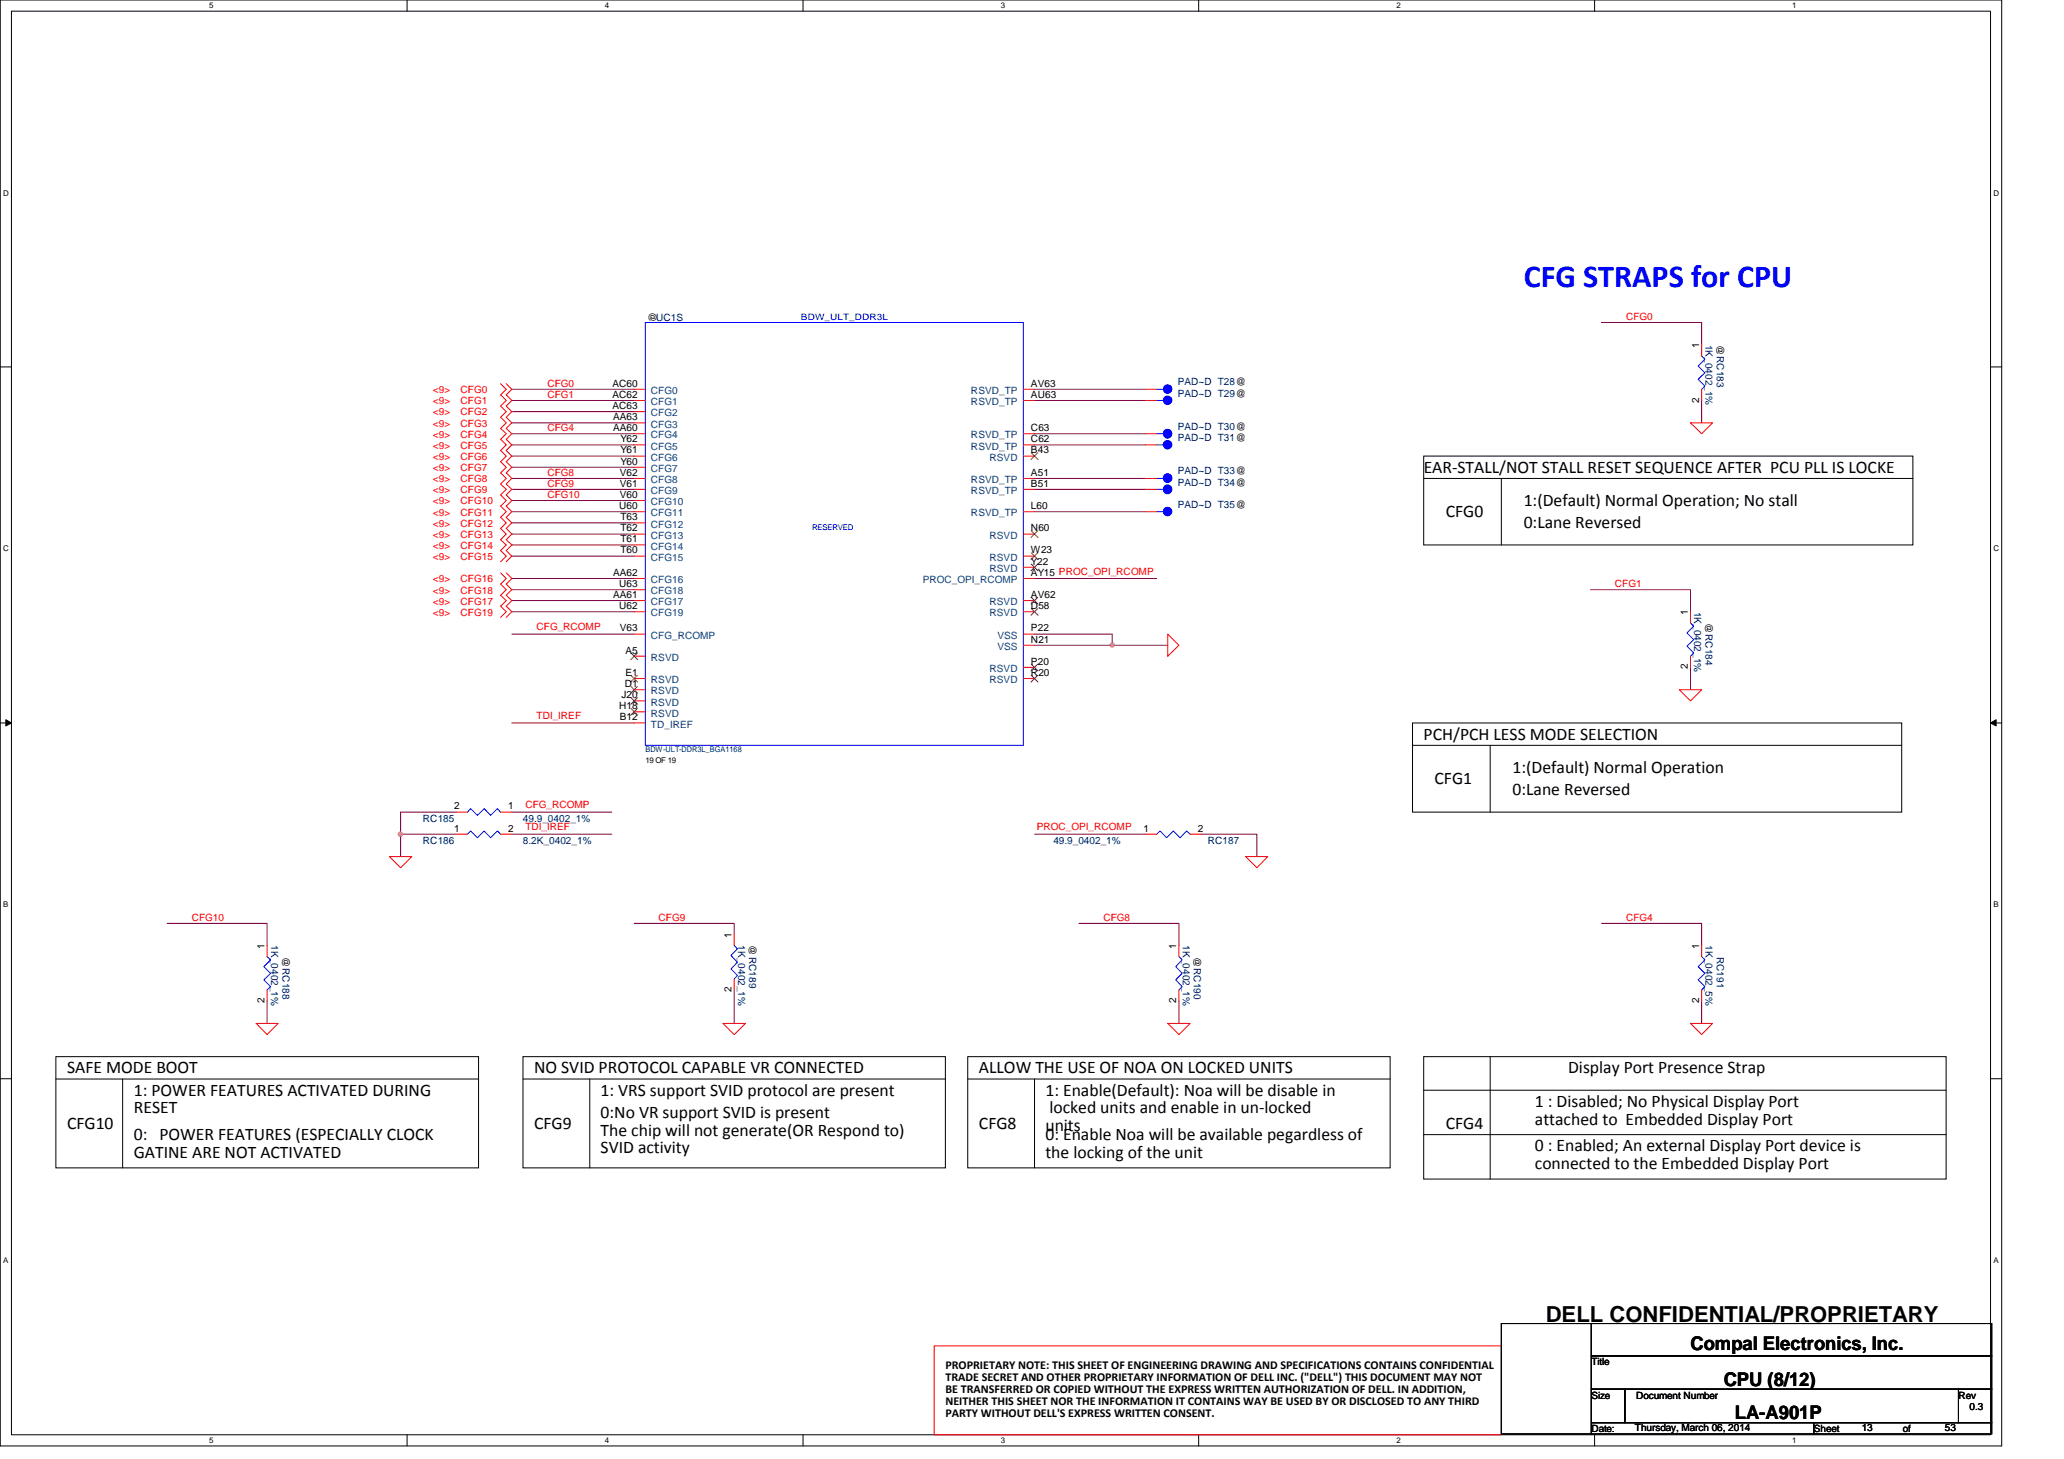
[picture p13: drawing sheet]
<svg xmlns="http://www.w3.org/2000/svg" width="297mm" height="210mm" viewBox="0 0 297 210" stroke-linecap="round" stroke-linejoin="round" font-family="sans-serif">
<defs><g id="words">
<text font-size="4.6" fill="#00f" x="219.3" y="41.2">CFG STRAPS for CPU</text>
<text font-size="3.2" x="222.5" y="190.2">DELL CONFIDENTIAL/PROPRIETARY</text>
<g font-size="2.7">
<text x="243.3" y="194.3">Compal Electronics, Inc.</text>
<text x="248.1" y="199.4">CPU (8/12)</text>
<text x="249.7" y="204.2">LA-A901P</text>
</g>
<g font-size="2.5">
<text x="204.9" y="68">EAR-STALL/NOT STALL RESET SEQUENCE AFTER PCU PLL IS LOCKE</text>
<text x="208.1" y="74.4">CFG0</text>
<text x="219.3" y="72.8">1:(Default) Normal Operation; No stall</text>
<text x="219.3" y="76">0:Lane Reversed</text>
<text x="204.9" y="106.4">PCH/PCH LESS MODE SELECTION</text>
<text x="206.5" y="112.8">CFG1</text>
<text x="217.7" y="111.3">1:(Default) Normal Operation</text>
<text x="217.7" y="114.4">0:Lane Reversed</text>
<text x="9.6" y="154.4">SAFE MODE BOOT</text>
<text x="76.9" y="154.4">NO SVID PROTOCOL CAPABLE VR CONNECTED</text>
<text x="140.9" y="154.4">ALLOW THE USE OF NOA ON LOCKED UNITS</text>
<text x="225.7" y="154.4">Display Port Presence Strap</text>
<text x="19.3" y="157.7">1: POWER FEATURES ACTIVATED DURING</text>
<text x="19.3" y="160.2">RESET</text>
<text x="86.4" y="157.7">1: VRS support SVID protocol are present</text>
<text x="86.4" y="160.8">0:No VR support SVID is present</text>
<text x="150.4" y="157.7">1: Enable(Default): Noa will be disable in</text>
<text x="151" y="160.2">locked units and enable in un-locked</text>
<text x="220.9" y="159.3">1 : Disabled; No Physical Display Port</text>
<text x="220.9" y="161.8">attached to Embedded Display Port</text>
<text x="9.6" y="162.4">CFG10</text>
<text x="19.3" y="164">0: POWER FEATURES (ESPECIALLY CLOCK</text>
<text x="19.3" y="166.6">GATINE ARE NOT ACTIVATED</text>
<text x="76.9" y="162.4">CFG9</text>
<text x="86.4" y="163.4">The chip will not generate(OR Respond to)</text>
<text x="86.4" y="165.9">SVID activity</text>
<text x="140.9" y="162.4">CFG8</text>
<text x="150.4" y="162.7">units</text>
<text x="150.4" y="164">0: Enable Noa will be available pegardless of</text>
<text x="150.4" y="166.6">the locking of the unit</text>
<text x="208.1" y="162.4">CFG4</text>
<text x="220.9" y="165.7">0 : Enabled; An external Display Port device is</text>
<text x="220.9" y="168.2">connected to the Embedded Display Port</text>
</g>
<g font-size="1.7">
<text x="136.1" y="196.9">PROPRIETARY NOTE: THIS SHEET OF ENGINEERING DRAWING AND SPECIFICATIONS CONTAINS CONFIDENTIAL</text>
<text x="136.1" y="198.6">TRADE SECRET AND OTHER PROPRIETARY INFORMATION OF DELL INC. (&quot;DELL&quot;) THIS DOCUMENT MAY NOT</text>
<text x="136.1" y="200.4">BE TRANSFERRED OR COPIED WITHOUT THE EXPRESS WRITTEN AUTHORIZATION OF DELL. IN ADDITION,</text>
<text x="136.1" y="202.1">NEITHER THIS SHEET NOR THE INFORMATION IT CONTAINS WAY BE USED BY OR DISCLOSED TO ANY THIRD</text>
<text x="136.1" y="203.8">PARTY WITHOUT DELL'S EXPRESS WRITTEN CONSENT.</text>
</g>
<g font-size="1.4">
<text x="93.4" y="44.8" transform="rotate(90 93.4 44.8)">@</text>
<text x="244.5" y="50.1" transform="rotate(-90 244.5 50.1)">1</text>
<text x="247.1" y="49.6" transform="rotate(90 247.1 49.6)">@RC183</text>
<text x="88.1" y="58.8">AC63</text>
<text x="88.1" y="57.2">AC62</text>
<text x="88.1" y="55.6">AC60</text>
<text x="148.4" y="57.2">AU63</text>
<text x="148.4" y="55.6">AV63</text>
<text x="244.5" y="57.9" transform="rotate(-90 244.5 57.9)">2</text>
<text x="88.2" y="62">AA60</text>
<text x="88.2" y="60.5">AA63</text>
<text x="89.3" y="63.6">Y62</text>
<text x="89.3" y="65.2">Y61</text>
<text x="148.4" y="62">C63</text>
<text x="148.4" y="63.6">C62</text>
<text x="148.4" y="65.2">B43</text>
<text x="89.2" y="71.6">V60</text>
<text x="89.2" y="70">V61</text>
<text x="89.2" y="68.5">V62</text>
<text x="89.3" y="66.8">Y60</text>
<text x="148.4" y="70">B51</text>
<text x="148.4" y="68.5">A51</text>
<text x="89.1" y="73.2">U60</text>
<text x="89.3" y="74.8">T63</text>
<text x="89.3" y="76.5">T62</text>
<text x="148.4" y="73.2">L60</text>
<text x="148.4" y="76.5">N60</text>
<text x="88.2" y="82.8">AA62</text>
<text x="89.3" y="79.6">T60</text>
<text x="89.3" y="78">T61</text>
<text x="148.4" y="82.8">AY15 PROC_OPI_RCOMP</text>
<text x="148.4" y="81.2">Y22</text>
<text x="148.4" y="79.6">W23</text>
<text x="88.2" y="86">AA61</text>
<text x="89.1" y="84.5">U63</text>
<text x="89.1" y="87.6">U62</text>
<text x="148.4" y="87.6">D58</text>
<text x="148.4" y="86">AV62</text>
<text x="242.9" y="88.5" transform="rotate(-90 242.9 88.5)">1</text>
<text x="245.4" y="89.6" transform="rotate(90 245.4 89.6)">@RC184</text>
<text x="89.2" y="90.8">V63</text>
<text x="90" y="94">A5</text>
<text x="148.4" y="92.5">N21</text>
<text x="148.4" y="90.8">P22</text>
<text x="148.4" y="95.6">P20</text>
<text x="89.4" y="100.5">J20</text>
<text x="89.9" y="98.8">D1</text>
<text x="90" y="97.2">E1</text>
<text x="148.4" y="97.2">R20</text>
<text x="242.9" y="96.3" transform="rotate(-90 242.9 96.3)">2</text>
<text x="89.1" y="102">H18</text>
<text x="89.2" y="103.6">B12</text>
<text x="65.4" y="116.5">2</text>
<text x="65.4" y="119.6">1</text>
<text x="73.1" y="116.5">1</text>
<text x="73.1" y="119.6">2</text>
<text x="164.5" y="119.6">1</text>
<text x="172.4" y="119.6">2</text>
<text x="38.1" y="136.5" transform="rotate(-90 38.1 136.5)">1</text>
<text x="40.6" y="137.6" transform="rotate(90 40.6 137.6)">@RC188</text>
<text x="105.3" y="134.9" transform="rotate(-90 105.3 134.9)">1</text>
<text x="107.8" y="136" transform="rotate(90 107.8 136)">@RC189</text>
<text x="169.3" y="136.5" transform="rotate(-90 169.3 136.5)">1</text>
<text x="171.8" y="137.6" transform="rotate(90 171.8 137.6)">@RC190</text>
<text x="244.5" y="136.5" transform="rotate(-90 244.5 136.5)">1</text>
<text x="105.3" y="142.7" transform="rotate(-90 105.3 142.7)">2</text>
<text x="38.1" y="144.3" transform="rotate(-90 38.1 144.3)">2</text>
<text x="169.3" y="144.3" transform="rotate(-90 169.3 144.3)">2</text>
<text x="244.5" y="144.3" transform="rotate(-90 244.5 144.3)">2</text>
<text x="229" y="196.4">Title</text>
<text x="229" y="201.2">Size</text>
<text x="235.5" y="201.2">Document Number</text>
<text x="281.9" y="201.2">Rev</text>
<text x="283.5" y="202.8">0.3</text>
<text x="229" y="206">Date:</text>
<text x="235.3" y="205.9">Thursday, March 06, 2014</text>
<text x="261" y="206">Sheet</text>
<text x="267.9" y="205.9">13</text>
<text x="273.9" y="206">of</text>
<text x="279.9" y="205.9">53</text>
</g>
<g font-size="1.4" fill="#000080">
<text x="94.4" y="46.2">UC1S</text>
<text x="245.4" y="49.6" transform="rotate(90 245.4 49.6)">1K_0402_1%</text>
<text x="169.5" y="57.1">PAD~D T29@</text>
<text x="169.5" y="55.5">PAD~D T28@</text>
<text x="169.5" y="61.8">PAD~D T30@</text>
<text x="169.5" y="63.5">PAD~D T31@</text>
<text x="169.5" y="68.2">PAD~D T33@</text>
<text x="169.5" y="69.8">PAD~D T34@</text>
<text x="169.5" y="73.1">PAD~D T35@</text>
<text x="243.8" y="88" transform="rotate(90 243.8 88)">1K_0402_1%</text>
<text x="60.9" y="118.2">RC185</text>
<text x="75.3" y="118.2">49.9_0402_1%</text>
<text x="60.9" y="121.4">RC186</text>
<text x="75.3" y="121.4">8.2K_0402_1%</text>
<text x="151.6" y="121.4">49.9_0402_1%</text>
<text x="173.8" y="121.4">RC187</text>
<text x="39" y="136" transform="rotate(90 39 136)">1K_0402_1%</text>
<text x="106.2" y="136" transform="rotate(90 106.2 136)">1K_0402_1%</text>
<text x="170.2" y="136" transform="rotate(90 170.2 136)">1K_0402_1%</text>
<text x="245.4" y="136" transform="rotate(90 245.4 136)">1K_0402_5%</text>
<text x="247.1" y="137.6" transform="rotate(90 247.1 137.6)">RC191</text>
</g>
<g font-size="1.4" fill="#f00">
<text x="234" y="46.1">CFG0</text>
<text x="62.3" y="56.6">&lt;9&gt;</text>
<text x="62.3" y="59.8">&lt;9&gt;</text>
<text x="62.3" y="58.2">&lt;9&gt;</text>
<text x="66.3" y="56.6">CFG0</text>
<text x="66.3" y="59.8">CFG2</text>
<text x="66.3" y="58.2">CFG1</text>
<text x="78.8" y="55.7">CFG0</text>
<text x="78.8" y="57.3">CFG1</text>
<text x="62.3" y="63">&lt;9&gt;</text>
<text x="62.3" y="64.6">&lt;9&gt;</text>
<text x="62.3" y="61.4">&lt;9&gt;</text>
<text x="66.3" y="63">CFG4</text>
<text x="66.3" y="64.6">CFG5</text>
<text x="66.3" y="61.4">CFG3</text>
<text x="78.8" y="62.1">CFG4</text>
<text x="62.3" y="66.2">&lt;9&gt;</text>
<text x="62.3" y="67.8">&lt;9&gt;</text>
<text x="62.3" y="69.4">&lt;9&gt;</text>
<text x="62.3" y="71">&lt;9&gt;</text>
<text x="66.3" y="66.2">CFG6</text>
<text x="66.3" y="67.8">CFG7</text>
<text x="66.3" y="69.4">CFG8</text>
<text x="66.3" y="71">CFG9</text>
<text x="78.8" y="71.7">CFG10</text>
<text x="78.8" y="68.5">CFG8</text>
<text x="78.8" y="70.1">CFG9</text>
<text x="62.3" y="72.6">&lt;9&gt;</text>
<text x="62.3" y="74.2">&lt;9&gt;</text>
<text x="62.3" y="75.8">&lt;9&gt;</text>
<text x="62.3" y="77.4">&lt;9&gt;</text>
<text x="66.3" y="72.6">CFG10</text>
<text x="66.3" y="74.2">CFG11</text>
<text x="66.3" y="75.8">CFG12</text>
<text x="66.3" y="77.4">CFG13</text>
<text x="62.3" y="79">&lt;9&gt;</text>
<text x="62.3" y="80.6">&lt;9&gt;</text>
<text x="62.3" y="83.8">&lt;9&gt;</text>
<text x="66.3" y="79">CFG14</text>
<text x="66.3" y="80.6">CFG15</text>
<text x="66.3" y="83.8">CFG16</text>
<text x="62.3" y="88.6">&lt;9&gt;</text>
<text x="62.3" y="85.4">&lt;9&gt;</text>
<text x="62.3" y="87">&lt;9&gt;</text>
<text x="66.3" y="88.6">CFG19</text>
<text x="66.3" y="85.4">CFG18</text>
<text x="66.3" y="87">CFG17</text>
<text x="232.4" y="84.5">CFG1</text>
<text x="77.2" y="90.7">CFG_RCOMP</text>
<text x="77.2" y="103.5">TDI_IREF</text>
<text x="75.6" y="116.3">CFG_RCOMP</text>
<text x="75.6" y="119.5">TDI_IREF</text>
<text x="149.2" y="119.5">PROC_OPI_RCOMP</text>
<text x="27.6" y="132.5">CFG10</text>
<text x="94.8" y="132.5">CFG9</text>
<text x="158.8" y="132.5">CFG8</text>
<text x="234" y="132.5">CFG4</text>
</g>
<g font-size="1.4" fill="#004080">
<text x="93.7" y="59.9">CFG2</text>
<text x="93.7" y="58.3">CFG1</text>
<text x="93.7" y="56.7">CFG0</text>
<text x="139.7" y="58.3">RSVD_TP</text>
<text x="139.7" y="56.7">RSVD_TP</text>
<text x="93.7" y="63.1">CFG4</text>
<text x="93.7" y="64.7">CFG5</text>
<text x="93.7" y="61.5">CFG3</text>
<text x="139.7" y="63.1">RSVD_TP</text>
<text x="139.7" y="64.7">RSVD_TP</text>
<text x="93.7" y="67.9">CFG7</text>
<text x="93.7" y="71.1">CFG9</text>
<text x="93.7" y="69.5">CFG8</text>
<text x="93.7" y="66.3">CFG6</text>
<text x="139.7" y="71.1">RSVD_TP</text>
<text x="139.7" y="69.5">RSVD_TP</text>
<text x="142.4" y="66.3">RSVD</text>
<text x="93.7" y="74.3">CFG11</text>
<text x="93.7" y="72.7">CFG10</text>
<text x="93.7" y="75.9">CFG12</text>
<text x="93.7" y="77.5">CFG13</text>
<text x="139.7" y="74.3">RSVD_TP</text>
<text x="142.4" y="77.5">RSVD</text>
<text x="93.7" y="83.9">CFG16</text>
<text x="93.7" y="80.7">CFG15</text>
<text x="93.7" y="79.1">CFG14</text>
<text x="132.8" y="83.9">PROC_OPI_RCOMP</text>
<text x="142.4" y="82.3">RSVD</text>
<text x="142.4" y="80.7">RSVD</text>
<text x="93.7" y="87.1">CFG17</text>
<text x="93.7" y="85.5">CFG18</text>
<text x="93.7" y="88.7">CFG19</text>
<text x="142.4" y="88.7">RSVD</text>
<text x="142.4" y="87.1">RSVD</text>
<text x="93.7" y="91.9">CFG_RCOMP</text>
<text x="93.7" y="95.1">RSVD</text>
<text x="143.5" y="93.5">VSS</text>
<text x="143.5" y="91.9">VSS</text>
<text x="93.7" y="101.5">RSVD</text>
<text x="93.7" y="98.3">RSVD</text>
<text x="93.7" y="99.9">RSVD</text>
<text x="142.4" y="98.3">RSVD</text>
<text x="142.4" y="96.7">RSVD</text>
<text x="93.7" y="104.7">TD_IREF</text>
<text x="93.7" y="103.1">RSVD</text>
</g>
<text font-size="1.3" fill="#00f" x="115.3" y="46">BDW_ULT_DDR3L</text>
<g font-size="1.1">
<text x="30.1" y="1.1">5</text>
<text x="87" y="1.1">4</text>
<text x="144" y="1.1">3</text>
<text x="201" y="1.1">2</text>
<text x="257.9" y="1.1">1</text>
<text x=".5" y="28.2">D</text>
<text x="286.9" y="28.2">D</text>
<text x=".5" y="79.3">C</text>
<text x="286.9" y="79.3">C</text>
<text x="92.9" y="109.8">19 OF 19</text>
<text x=".5" y="130.6">B</text>
<text x="286.9" y="130.6">B</text>
<text x=".5" y="181.7">A</text>
<text x="286.9" y="181.7">A</text>
<text x="30.1" y="207.6">5</text>
<text x="87" y="207.6">4</text>
<text x="144" y="207.6">3</text>
<text x="201" y="207.6">2</text>
<text x="257.9" y="207.6">1</text>
</g>
<text font-size="1.1" fill="#00f" x="116.9" y="76.2">RESERVED</text>
<text font-size="1.1" fill="#000080" x="92.9" y="108.2">BDW-ULT-DDR3L_BGA1168</text>
</g></defs>
<path d="M0 0h288.1v208h-288.1zM1.6 1.6h284.9v204.8h-284.9z" fill="none" stroke="#000" stroke-width=".14"/>
<g fill="#fff">
<path d="M30.1 .2h.6v1.2h-.6z"/>
<path d="M30.1 206.6h.6v1.2h-.6z"/>
</g>
<path d="M58.6 0v1.6M58.6 206.4v1.6" fill="none" stroke="#000" stroke-width=".14"/>
<g fill="#fff">
<path d="M87 .2h.6v1.2h-.6z"/>
<path d="M87 206.6h.6v1.2h-.6z"/>
</g>
<path d="M115.6 0v1.6M115.6 206.4v1.6" fill="none" stroke="#000" stroke-width=".14"/>
<g fill="#fff">
<path d="M144 .2h.6v1.2h-.6z"/>
<path d="M144 206.6h.6v1.2h-.6z"/>
</g>
<path d="M172.5 0v1.6M172.5 206.4v1.6" fill="none" stroke="#000" stroke-width=".14"/>
<g fill="#fff">
<path d="M201 .2h.5v1.2h-.5z"/>
<path d="M201 206.6h.5v1.2h-.5z"/>
</g>
<path d="M229.5 0v1.6M229.5 206.4v1.6" fill="none" stroke="#000" stroke-width=".14"/>
<g fill="#fff">
<path d="M257.9 .2h.6v1.2h-.6z"/>
<path d="M257.9 206.6h.6v1.2h-.6z"/>
<path d="M.5 27.2h.7v1.2h-.7z"/>
<path d="M286.9 27.2h.8v1.2h-.8z"/>
<path d="M.5 78.4h.7v1.1h-.7z"/>
<path d="M286.9 78.4h.8v1.1h-.8z"/>
</g>
<path d="M0 52.8h1.6M286.5 52.8h1.6" fill="none" stroke="#000" stroke-width=".14"/>
<g fill="#fff">
<path d="M.5 129.6h.7v1.2h-.7z"/>
<path d="M286.9 129.6h.7v1.2h-.7z"/>
</g>
<path d="M0 104h1.6M.8 103.5l.8 .5-.8 .4zM286.5 104h1.6M286.5 104l.8-.5v.9z" fill="none" stroke="#000" stroke-width=".14"/>
<path d="M.8 103.5l.8 .5-.8 .4zM286.5 104l.8-.5v.9z" fill="#000"/>
<g fill="#fff">
<path d="M.5 180.8h.7v1.1h-.7z"/>
<path d="M286.9 180.8h.7v1.1h-.7z"/>
</g>
<g fill="none" stroke="#000" stroke-width=".14">
<path d="M204.9 68.8h70.4M204.9 65.6h70.4v12.8h-70.4zM216.1 68.8v9.6M203.3 107.2h70.4M203.3 104h70.4v12.8h-70.4zM214.5 107.2v9.6M0 155.2h1.6M8 152h60.9v16h-60.9zM8 155.2h60.9M17.6 155.2v12.8M75.3 155.2h60.8M75.3 152h60.8v16h-60.8z"/>
<path d="M84.9 155.2v12.8M139.3 152h60.8v16h-60.8zM139.3 155.2h60.8M148.9 155.2v12.8M204.9 156.8h75.2M204.9 152h75.2v17.6h-75.2zM214.5 152v17.6M286.5 155.2h1.6M204.9 163.2h75.2"/>
</g>
<path d="M134.4 193.6h81.7v12.8h-81.7z" fill="none" stroke="#f00" stroke-width=".14"/>
<g fill="none" stroke="#800040" stroke-width=".14">
<path d="M73.7 56h17.6M73.7 57.6h17.6M73.7 59.2h17.6M230.5 46.4h14.4v3.2M73.7 72h17.6M73.7 73.6h17.6M73.7 75.2h17.6M73.7 76.8h17.6M73.7 78.4h17.6M73.7 60.8h17.6M73.7 62.4h17.6M73.7 64h17.6"/>
<path d="M73.7 65.6h17.6M73.7 67.2h17.6M73.7 68.8h17.6M73.7 70.4h17.6M73.7 80h17.6M73.7 83.2h17.6M73.7 86.4h17.6M73.7 84.8h17.6M73.7 88h17.6M73.7 91.2h17.6M160.1 91.2v1.6h8M228.9 84.8h14.4v3.2"/>
<path d="M73.7 116.8h14.3M24 132.8h14.4v3.2M91.3 132.8h14.4v1.6M155.3 132.8h14.4v3.2M230.5 132.8h14.4v3.2M169.7 144v3.2M244.9 144v3.2"/>
</g>
<circle cx="160.1" cy="92.8" r=".3" fill="#f0f"/>
<circle cx="160.1" cy="92.8" r=".3" fill="none" stroke="#f0f" stroke-width=".14"/>
<path d="M148.9 91.2h11.2M57.7 116.8v3.2h8M172.9 120h8v3.2" fill="none" stroke="#800040" stroke-width=".14"/>
<circle cx="57.6" cy="120" r=".31" fill="#f0f"/>
<circle cx="57.6" cy="120" r=".31" fill="none" stroke="#f0f" stroke-width=".14"/>
<g fill="none" stroke="#800040" stroke-width=".14">
<path d="M148.9 56h16M148.9 57.6h16M244.9 57.6v3.2M148.9 62.4h16M148.9 64h16M148.9 68.8h16M148.9 70.4h16M148.9 73.6h16M148.9 83.2h17.6M148.9 92.8h11.2M243.3 96v3.2M57.7 116.8h8"/>
<path d="M73.7 104h17.6M57.7 120v3.2M73.7 120h14.3M148.9 120h16M38.4 144v3.2M105.7 142.4v4.8"/>
</g>
<g fill="none" stroke="#f00" stroke-width=".14">
<path d="M72 55.2l.9 .8-.9 .8 .9 .8-.9 .8 .9 .8-.9 .8 .9 .8-.9 .8 .9 .8-.9 .8 .9 .8-.9 .8 .9 .8-.9 .8 .9 .8-.9 .8 .9 .8-.9 .8 .9 .8-.9 .8 .9 .8-.9 .8 .9 .8-.9 .8 .9 .8-.9 .8 .9 .8-.9 .8 .9 .8-.9 .8 .9 .8-.9 .8M72.9 55.2l.8 .8-.8 .8 .8 .8-.8 .8 .8 .8-.8 .8 .8 .8-.8 .8 .8 .8-.8 .8 .8 .8-.8 .8 .8 .8-.8 .8 .8 .8-.8 .8 .8 .8-.8 .8 .8 .8-.8 .8 .8 .8-.8 .8 .8 .8-.8 .8 .8 .8-.8 .8 .8 .8-.8 .8 .8 .8-.8 .8 .8 .8-.8 .8M243.3 60.8h3.2l-1.6 1.6zM72 82.4l.9 .8-.9 .8 .9 .8-.9 .8 .9 .8-.9 .8 .9 .8-.9 .8M72.9 82.4l.8 .8-.8 .8 .8 .8-.8 .8 .8 .8-.8 .8 .8 .8-.8 .8M168.1 91.2l1.6 1.6-1.6 1.6zM241.7 99.2h3.2l-1.6 1.6zM56 123.2h3.3l-1.6 1.6zM179.3 123.2h3.2l-1.6 1.6zM36.9 147.2h3.1l-1.6 1.6zM104.1 147.2h3.2l-1.6 1.6zM168.1 147.2h3.2l-1.6 1.6z"/>
<path d="M243.3 147.2h3.2l-1.6 1.6z"/>
</g>
<path d="M216.1 190.4h12.9v15.9h-12.9zM229 190.4h57.6v4.7h-57.6zM229 195.1h57.6v4.8h-57.6zM229 199.9h4.8v4.8h-4.8zM233.8 199.9h48.1v4.8h-48.1zM281.9 199.9h4.7v4.8h-4.7zM229 204.7h32v1.6h-32zM261 204.7h25.6v1.6h-25.6z" fill="none" stroke="#000" stroke-width=".14"/>
<circle cx="168" cy="68.8" r=".63" fill="#00f"/>
<g fill="none" stroke="#00f" stroke-width=".14">
<path d="M166.5 68.8h.9M166.5 120l.5-.5 .9 1 1-1 .9 1 1-1 .5 .5M169.7 137.6l.4 .5-.9 1 .9 .9-.9 1 .9 .9-.4 .5"/>
<circle cx="168" cy="68.8" r=".63"/>
</g>
<path d="M164.9 68.8h1.6M164.9 120h1.6M169.7 136v1.6M171.3 120h1.6M169.7 142.4v1.6" fill="none" stroke="#f00" stroke-width=".14"/>
<circle cx="168" cy="62.4" r=".63" fill="#00f"/>
<g fill="none" stroke="#00f" stroke-width=".14">
<path d="M166.5 62.4h.9"/>
<circle cx="168" cy="62.4" r=".63"/>
</g>
<path d="M164.9 62.4h1.6" fill="none" stroke="#f00" stroke-width=".14"/>
<circle cx="168" cy="73.6" r=".62" fill="#00f"/>
<g fill="none" stroke="#00f" stroke-width=".14">
<path d="M166.5 73.6h.9M67.3 116.8l.4-.5 1 1 1-1 .9 1 1-1 .4 .5"/>
<circle cx="168" cy="73.6" r=".62"/>
</g>
<path d="M164.9 73.6h1.6M65.7 116.8h1.6M72 116.8h1.7" fill="none" stroke="#f00" stroke-width=".14"/>
<circle cx="168" cy="64" r=".62" fill="#00f"/>
<g fill="none" stroke="#00f" stroke-width=".14">
<path d="M166.5 64h.9"/>
<circle cx="168" cy="64" r=".62"/>
</g>
<path d="M164.9 64h1.6" fill="none" stroke="#f00" stroke-width=".14"/>
<circle cx="168" cy="57.6" r=".62" fill="#00f"/>
<g fill="none" stroke="#00f" stroke-width=".14">
<path d="M166.5 57.6h.9M244.9 51.2l.5 .5-1 1 1 .9-1 1 1 .9-.5 .5M243.3 89.6l.5 .5-1 1 1 .9-1 1 1 .9-.5 .5M244.9 137.6l.5 .5-1 1 1 .9-1 1 1 .9-.5 .5"/>
<circle cx="168" cy="57.6" r=".62"/>
</g>
<path d="M164.9 57.6h1.6M244.9 49.6v1.6M244.9 56v1.6M243.3 88v1.6M243.3 94.4v1.6M244.9 136v1.6M244.9 142.4v1.6" fill="none" stroke="#f00" stroke-width=".14"/>
<circle cx="168" cy="56" r=".62" fill="#00f"/>
<g fill="none" stroke="#00f" stroke-width=".14">
<path d="M92.9 46.4h54.4v60.8h-54.4zM166.5 56h.9"/>
<circle cx="168" cy="56" r=".62"/>
</g>
<g fill="none" stroke="#f00" stroke-width=".14">
<path d="M91.3 59.2h1.6M91.3 57.6h1.6M91.3 56h1.6M147.3 57.6h1.6M147.3 56h1.6M164.9 56h1.6M91.3 62.4h1.6M91.3 64h1.6M91.3 67.2h1.6M91.3 73.6h1.6M91.3 72h1.6M91.3 70.4h1.6"/>
<path d="M91.3 68.8h1.6M91.3 60.8h1.6M91.3 78.4h1.6M91.3 75.2h1.6M91.3 76.8h1.6M91.3 65.6h1.6M147.3 62.4h1.6M147.3 64h1.6M147.3 73.6h1.6M147.3 70.4h1.6M147.3 68.8h1.6M147.3 76.8h1.6"/>
<path d="M147.3 65.6h1.6M91.3 86.4h1.6M91.3 84.8h1.6M91.3 88h1.6M91.3 83.2h1.6M91.3 80h1.6M91.3 91.2h1.6M91.3 94.4h1.6M91.3 97.6h1.6M91.3 99.2h1.6M147.3 81.6h1.6M147.3 80h1.6"/>
<path d="M147.3 88h1.6M147.3 86.4h1.6M147.3 92.8h1.6M147.3 91.2h1.6M147.3 97.6h1.6M147.3 96h1.6M147.3 83.2h1.6M91.3 100.8h1.6M91.3 104h1.6M91.3 102.4h1.6"/>
</g>
<g fill="none" stroke="#804000" stroke-width=".14">
<path d="M148.4 76.4l1 .9M148.4 79.5l1 1M148.4 65.2l1 .9M149.3 76.4l-.9 .9M149.3 79.5l-.9 1M149.3 65.2l-.9 .9M90.8 93.9l1 1M90.8 97.2l1 .9M90.8 98.8l1 .9M91.7 93.9l-.9 1M91.7 97.2l-.9 .9M91.7 98.8l-.9 .9"/>
<path d="M148.4 81.2l1 .9M148.4 87.5l1 1M148.4 85.9l1 1M148.4 97.2l1 .9M148.4 95.5l1 1M149.3 81.2l-.9 .9M149.3 87.5l-.9 1M149.3 85.9l-.9 1M149.3 97.2l-.9 .9M149.3 95.5l-.9 1M90.8 100.4l1 .9M90.8 101.9l1 1"/>
<path d="M91.7 100.4l-.9 .9M91.7 101.9l-.9 1"/>
</g>
<circle cx="168" cy="70.4" r=".63" fill="#00f"/>
<g fill="none" stroke="#00f" stroke-width=".14">
<path d="M166.5 70.4h.9M38.4 137.6l.5 .5-.9 1 .9 .9-.9 1 .9 .9-.5 .5M67.3 120l.4-.5 1 1 1-1 .9 1 1-1 .4 .5M105.7 136l.4 .5-.9 1 .9 .9-.9 1 .9 .9-.4 .5"/>
<circle cx="168" cy="70.4" r=".63"/>
</g>
<path d="M164.9 70.4h1.6M38.4 136v1.6M65.7 120h1.6M72 120h1.7M105.7 134.4v1.6M38.4 142.4v1.6M105.7 140.8v1.6" fill="none" stroke="#f00" stroke-width=".14"/>
<circle cx="160.1" cy="92.8" r=".3" fill="#f0f"/>
<circle cx="160.1" cy="92.8" r=".3" fill="none" stroke="#f0f" stroke-width=".14"/>
<circle cx="57.6" cy="120" r=".31" fill="#f0f"/>
<circle cx="57.6" cy="120" r=".31" fill="none" stroke="#f0f" stroke-width=".14"/>
<use href="#words"/>
</svg>
